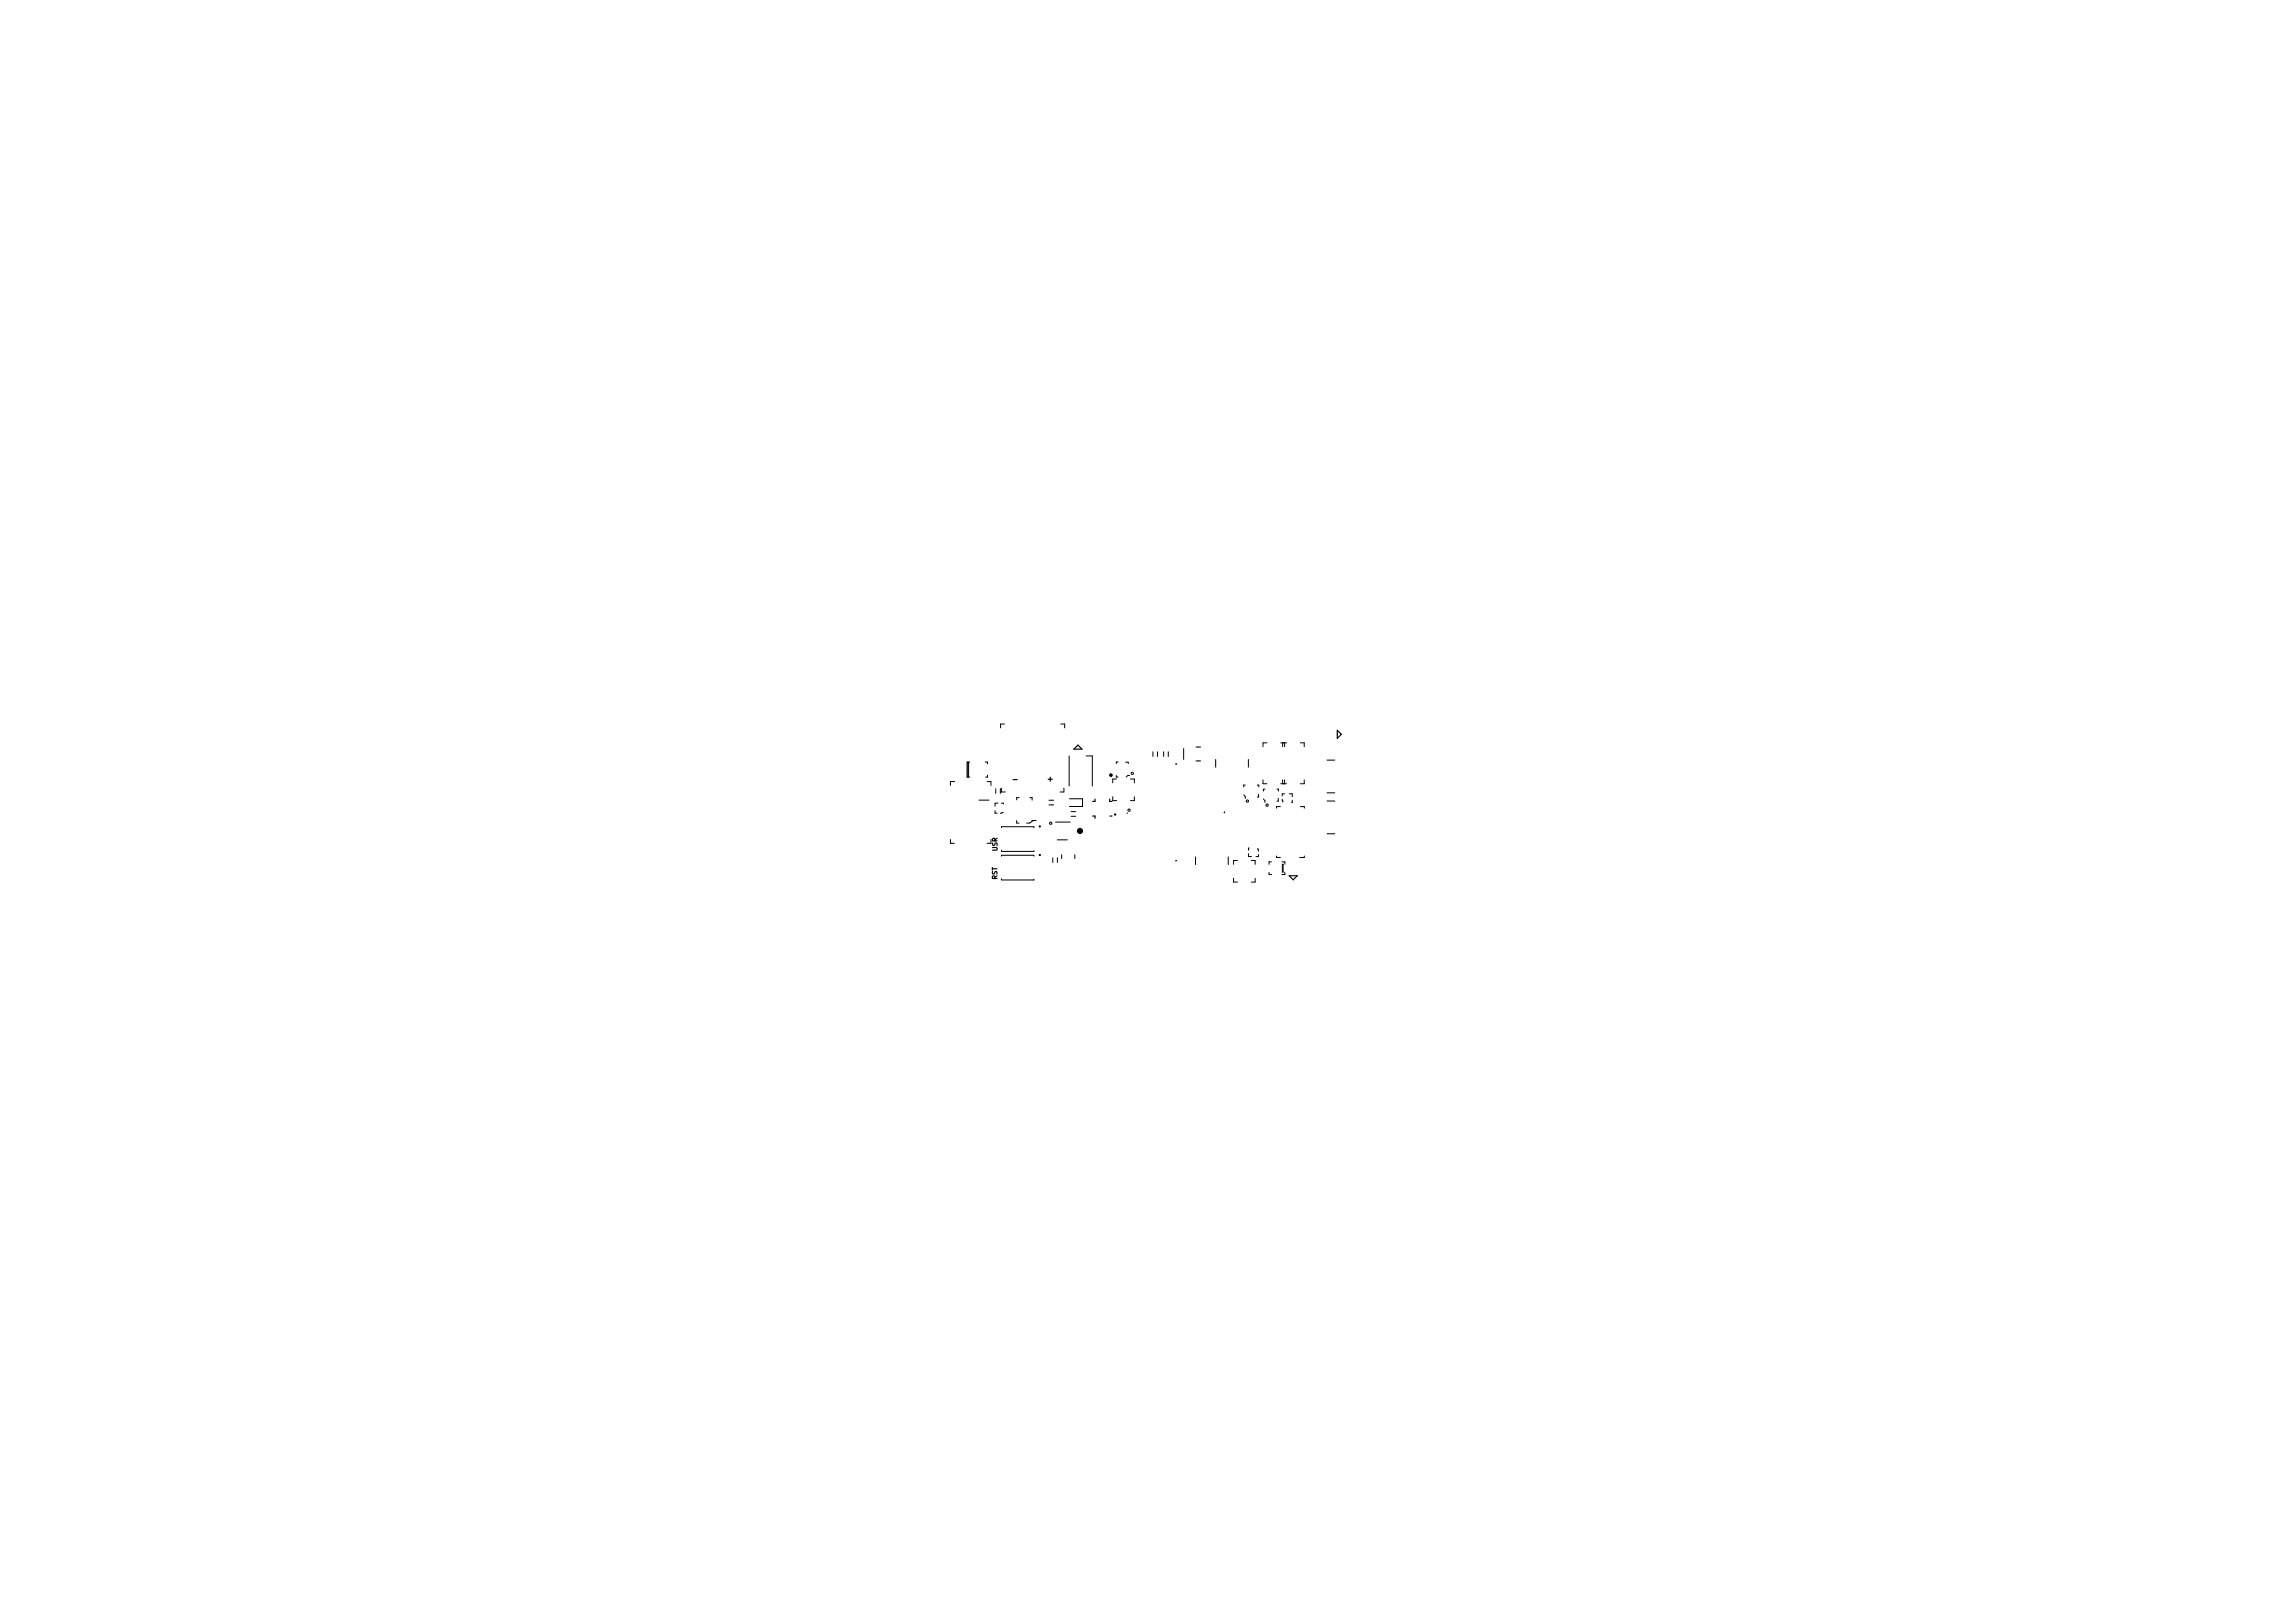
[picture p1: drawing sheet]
<svg xmlns="http://www.w3.org/2000/svg" width="297mm" height="210mm" viewBox="0 0 297 210" stroke-linecap="round" stroke-linejoin="round" font-family="sans-serif">
<defs><g id="words">
<g font-size="1">
<text x="131.7" y="100.7" transform="rotate(-180 131.7 100.7)">-</text>
<text x="136.3" y="101.2" transform="rotate(-90 136.3 101.2)">+</text>
</g>
<g font-size=".8">
<text x="129.2" y="114" transform="rotate(-90 129.2 114)">RST</text>
<text x="129.2" y="110.3" transform="rotate(-90 129.2 110.3)">USR</text>
</g>
</g></defs>
<g fill="none" stroke="#000" stroke-width=".13">
<path d="M125.4 98.7v2M125.5 98.7v2M125.6 98.7h-.3v2h.3M127.6 98.7h.3v.2M130.1 93.8h-.5v.5M137.4 93.8h.5v.5M138.5 97.9v3.9M140.7 97.9h.8v3.9M144.9 98.7h-.3v.2M145.8 98.7h.4v.2M149.3 97.4v.6M149.9 97.4v.6"/>
<path d="M150.7 97.4v.6M151.3 97.4v.6M152.3 98.9l.1 .1v-.1M153.3 97v1.4M154.9 96.8h.6M154.9 98.6h.6M157.5 98.4v1M161.7 98.4v1M164.1 96.2h-.5v.5M166.2 96.2v.5M166.4 96.2v.5M166.7 96.2h-.8"/>
<path d="M168.5 96.2h.5v.5M171.9 98.5h1M123.1 108.8v.5h.5M123.7 101.3h-.6v.5M126.8 103.7h1.3M127.9 101.3h.5v.5M127.9 109.3h.5M127.9 100.4v.3h-.2M128.9 105v.3h.3M129 102.2v.6M129.3 104h-.4v.4M129.6 102.2v.6"/>
<path d="M129.7 102.1v.5h.5M129.7 104h.3v.1M129.7 110.9v-.1h4.2v.1M129.7 107.2v-.1h4.2v.1M129.7 110.2v.1M129.7 113.9v.1M130 105.3h-.4M131.7 106.3v.3h.3M132 103.3h-.3v.3M133.4 103.3h.3v.4M133.9 113.9v.1h-4.2M133.9 110.2v.1h-4.2"/>
<path d="M134.2 106.3h-.5v.1l-.3 .2h-.4M135.9 103.7h.6M135.9 104.3h.6M136.4 111.1v.6M136.7 106.5h1.9M137 108.8h1.3M137 111.1v.6M137.5 110.7v.5M137.8 102.1v.5h-.5M138.5 103.5h1.7v1h-1.7M138.8 105.7h.5M138.8 105.1h.5"/>
<path d="M139.2 110.7v.5M144.2 103.2v.5h.4M144.6 100.5v.2h.3M144.6 100.9h-.4v.5M146.1 105.3l-.1 .1M146.3 100.5h-.2l-.2 .2M146.4 100.9h.5v.5M146.9 103.2v.5h-.5M152.3 111.5h.1M154.9 111v1M158.7 105.2h-.1l.1 .1M159.1 111v1"/>
<path d="M159.8 113.8v.5h.5M160.3 111.5h-.5v.5M161.1 103l.2 .2v.2M161.3 101.7h-.2v.3M161.7 110.6v.4h.4M161.8 109.9h-.1v.2M162.1 111.5h.5v.5M162.6 113.8v.5h-.5M162.9 101.7h.2v.3M163 109.9v.4M163 110.7v.3h-.3M163 102.9v.4h-.1"/>
<path d="M163.6 101v.5h.5M163.7 103.5l.2 .2v.3M163.9 102.2h-.2v.3M164.4 113v.3h.3M164.7 111.6h-.3v.4M165.4 110.9v.2h.5M165.4 102.2h.2v.3M165.6 103.4v.4h-.2M165.9 104.5h-.5v.2M166.1 111.7h.3v.3M166.1 103.5l.1 .4M166.1 112h.1v1h-.1z"/>
<path d="M166.2 101v.5M166.4 101v.5M166.4 102.8h-.3v.3M166.4 113v.3h-.3M166.7 101.5h-.8M167 102.8h.4v.4M167.4 103.7v.2h-.1M168.5 104.5h.5v.2M169 101v.5h-.5M169 110.9v.2h-.6M171.9 103.8h1M171.9 108h1"/>
<path d="M171.9 102.7h1"/>
<circle cx="136.1" cy="106.6" r=".15"/>
<circle cx="146.3" cy="104.9" r=".15"/>
<circle cx="146.7" cy="100.2" r=".15"/>
<circle cx="161.6" cy="103.8" r=".15"/>
<circle cx="164.1" cy="104.3" r=".15"/>
</g>
<g fill="none" stroke="#000" stroke-width=".15">
<path d="M139.1 97.1l.5-.6 .6 .6zM173.2 94.6l.6 .5-.6 .6zM141.5 105.7h.4v.3M141.9 103.5v.3h-.4M143.8 103.5v.3h.3M143.8 105.7h.3M167 113.5h1.1l-.6 .5z"/>
<circle cx="144.5" cy="105.5" r=".08"/>
</g>
<g fill="#000" stroke="#000" stroke-width=".13">
<circle cx="134.7" cy="107.1" r=".08"/>
<circle cx="134.7" cy="110.8" r=".08"/>
<circle cx="143.9" cy="100.4" r=".17"/>
</g>
<circle cx="139.9" cy="107.6" r=".2" fill="none" stroke="#000" stroke-width=".4"/>
<use href="#words"/>
</svg>
